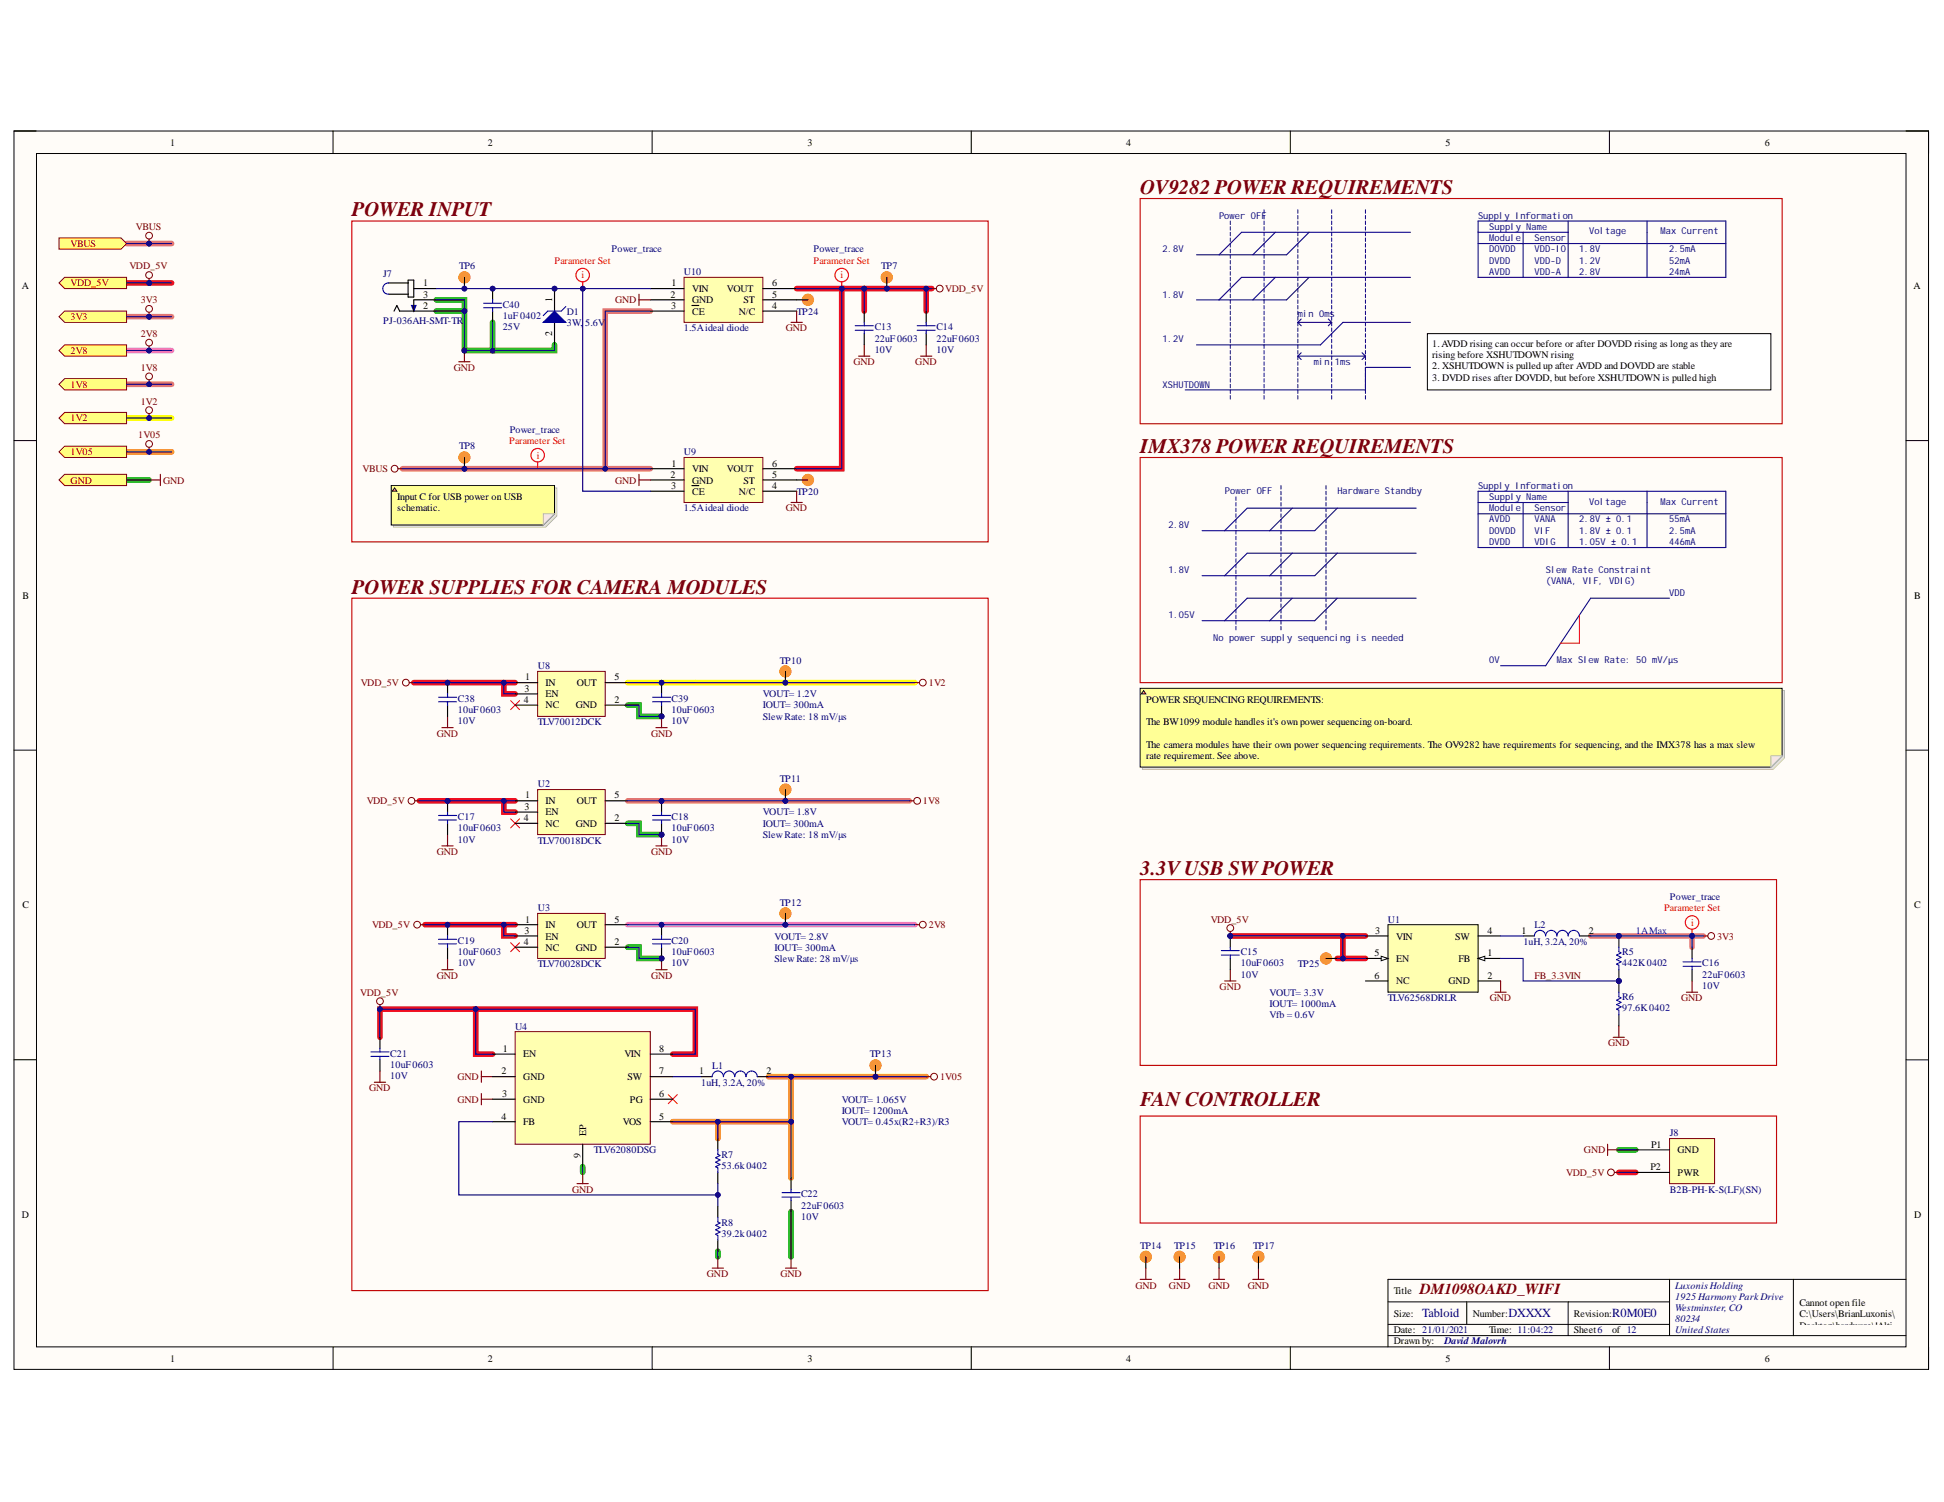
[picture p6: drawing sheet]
<svg xmlns="http://www.w3.org/2000/svg" width="279mm" height="216mm" viewBox="0 0 279 216" stroke-linecap="round" stroke-linejoin="round" font-family="sans-serif">
<defs><g id="words">
<g font-size="3" fill="#800000">
<text x="163.9" y="27.9">OV9282 POWER REQUIREMENTS</text>
<text x="50.6" y="31.1">POWER INPUT</text>
<text x="163.9" y="65.1">IMX378 POWER REQUIREMENTS</text>
<text x="50.6" y="85.3">POWER SUPPLIES FOR CAMERAMODULES</text>
<text x="163.9" y="125.8">3.3VUSB SWPOWER</text>
<text x="163.9" y="159">FAN CONTROLLER</text>
</g>
<text font-size="2.2" fill="#800000" x="204.1" y="186">DM1098OAKD_WIFI</text>
<g font-size="1.8" fill="#000080">
<text x="204.4" y="189.4">Tabloid</text>
<text x="216.8" y="189.4">DXXXX</text>
<text x="231.7" y="189.4">R0M0E0</text>
</g>
<g font-size="1.4">
<text x="24.4" y="21">1</text>
<text x="70.1" y="21">2</text>
<text x="116.1" y="21">3</text>
<text x="161.8" y="21">4</text>
<text x="207.8" y="21">5</text>
<text x="253.6" y="21">6</text>
<text x="3.1" y="41.6">A</text>
<text x="60.8" y="41.2">1</text>
<text x="96.5" y="41.2">1</text>
<text x="99.5" y="41.9">VIN</text>
<text x="104.5" y="41.9">VOUT</text>
<text x="111" y="41.2">6</text>
<text x="275" y="41.6">A</text>
<text x="60.8" y="44.4">2</text>
<text x="60.8" y="42.8">3</text>
<text x="79.4" y="43.4" transform="rotate(-90 79.4 43.4)">1</text>
<text x="96.4" y="42.8">2</text>
<text x="96.4" y="44.4">3</text>
<text x="99.5" y="43.5">GND</text>
<text x="99.5" y="45.2">CE</text>
<text x="106.2" y="45.2">N/C</text>
<text x="106.8" y="43.5">ST</text>
<text x="111" y="42.8">5</text>
<text x="111" y="44.4">4</text>
<text x="79.4" y="48.3" transform="rotate(-90 79.4 48.3)">2</text>
<text x="205.8" y="49.9">1.AVDD rising can occur before or after DOVDD rising as long as they are</text>
<text x="205.8" y="51.5">rising before XSHUTDOWN rising</text>
<text x="205.8" y="53.1">2. XSHUTDOWN is pulled up after AVDD and DOVDD are stable</text>
<text x="205.8" y="54.7">3. DVDD rises after DOVDD, but before XSHUTDOWN is pulled high</text>
<text x="57.1" y="71.9">Input C for USB power on USB</text>
<text x="96.4" y="68.7">2</text>
<text x="96.4" y="70.3">3</text>
<text x="96.5" y="67.1">1</text>
<text x="99.5" y="67.8">VIN</text>
<text x="99.5" y="69.5">GND</text>
<text x="99.5" y="71.1">CE</text>
<text x="104.5" y="67.8">VOUT</text>
<text x="106.2" y="71.1">N/C</text>
<text x="106.8" y="69.5">ST</text>
<text x="111" y="67.1">6</text>
<text x="111" y="68.7">5</text>
<text x="111" y="70.3">4</text>
<text x="57.1" y="73.5">schematic.</text>
<text x="3.2" y="86.1">B</text>
<text x="275.1" y="86.1">B</text>
<text x="75.3" y="101.1">4</text>
<text x="75.4" y="99.5">3</text>
<text x="75.5" y="97.8">1</text>
<text x="78.4" y="98.6">IN</text>
<text x="78.4" y="100.2">EN</text>
<text x="78.4" y="101.8">NC</text>
<text x="82.7" y="101.8">GND</text>
<text x="82.9" y="98.6">OUT</text>
<text x="88.3" y="101.1">2</text>
<text x="88.3" y="97.8">5</text>
<text x="164.7" y="101.1">POWER SEQUENCING REQUIREMENTS:</text>
<text x="164.7" y="104.3">The BW1099 module handles it's own power sequencing on-board.</text>
<text x="164.7" y="107.5">The camera modules have their own power sequencing requirements. The OV9282 have requirements for sequencing, and the IMX378 has a max slew</text>
<text x="164.7" y="109.1">rate requirement. See above.</text>
<text x="75.3" y="118.1">4</text>
<text x="75.4" y="116.5">3</text>
<text x="75.5" y="114.8">1</text>
<text x="78.4" y="115.6">IN</text>
<text x="78.4" y="117.2">EN</text>
<text x="78.4" y="118.8">NC</text>
<text x="82.7" y="118.8">GND</text>
<text x="82.9" y="115.6">OUT</text>
<text x="88.3" y="118.1">2</text>
<text x="88.3" y="114.8">5</text>
<text x="3.2" y="130.6">C</text>
<text x="275.1" y="130.6">C</text>
<text x="75.3" y="135.8">4</text>
<text x="75.4" y="134.2">3</text>
<text x="75.5" y="132.6">1</text>
<text x="78.4" y="133.4">IN</text>
<text x="78.4" y="135.1">EN</text>
<text x="78.4" y="136.7">NC</text>
<text x="82.7" y="136.7">GND</text>
<text x="82.9" y="133.4">OUT</text>
<text x="88.3" y="135.8">2</text>
<text x="88.3" y="132.6">5</text>
<text x="197.5" y="137.4">5</text>
<text x="197.6" y="134.2">3</text>
<text x="200.7" y="135.1">VIN</text>
<text x="209.1" y="135.1">SW</text>
<text x="213.8" y="134.2">4</text>
<text x="213.8" y="137.4">1</text>
<text x="218.7" y="134.2">1</text>
<text x="228.3" y="134.2">2</text>
<text x="197.5" y="140.7">6</text>
<text x="200.7" y="138.3">EN</text>
<text x="200.7" y="141.5">NC</text>
<text x="208.2" y="141.5">GND</text>
<text x="209.6" y="138.3">FB</text>
<text x="213.8" y="140.7">2</text>
<text x="72.1" y="154.4">2</text>
<text x="72.2" y="151.2">1</text>
<text x="75.2" y="152">EN</text>
<text x="75.2" y="155.3">GND</text>
<text x="89.8" y="152">VIN</text>
<text x="90.2" y="155.3">SW</text>
<text x="94.8" y="154.4">7</text>
<text x="94.8" y="151.2">8</text>
<text x="100.5" y="154.4">1</text>
<text x="110.1" y="154.4">2</text>
<text x="72.1" y="160.9">4</text>
<text x="72.2" y="157.6">3</text>
<text x="75.2" y="158.5">GND</text>
<text x="75.2" y="161.7">FB</text>
<text x="89.5" y="161.7">VOS</text>
<text x="90.5" y="158.5">PG</text>
<text x="94.8" y="160.9">5</text>
<text x="94.8" y="157.6">6</text>
<text x="83.4" y="166.4" transform="rotate(-90 83.4 166.4)">9</text>
<text x="84.3" y="163.3" transform="rotate(-90 84.3 163.3)">EP</text>
<text x="237.3" y="165">P1</text>
<text x="241.1" y="165.8">GND</text>
<text x="237.2" y="168.2">P2</text>
<text x="241.1" y="169">PWR</text>
<text x="3.1" y="175.1">D</text>
<text x="275.1" y="175.1">D</text>
<text x="200.3" y="186">Title</text>
<text x="200.3" y="189.3">Size:</text>
<text x="200.3" y="191.6">Date: 21/01/2021</text>
<text x="211.7" y="189.3">Number:</text>
<text x="214" y="191.6">Time: 11:04:22</text>
<text x="226.2" y="189.3">Revision:</text>
<text x="226.2" y="191.6">Sheet6</text>
<text x="231.7" y="191.6">of 12</text>
<text x="258.6" y="187.8">Cannot open file</text>
<text x="258.6" y="189.4">C:\Users\BrianLuxonis\</text>
<text x="258.6" y="191">Desktop\hardware\!Alti</text>
<text x="24.4" y="195.7">1</text>
<text x="70.1" y="195.7">2</text>
<text x="116.1" y="195.7">3</text>
<text x="161.8" y="195.7">4</text>
<text x="200.3" y="193.3">Drawn by:</text>
<text x="207.8" y="195.7">5</text>
<text x="253.6" y="195.7">6</text>
<text x="258.6" y="192.6">um_Shared\Templates\L</text>
<text x="258.6" y="194.2">uxonis_Logo.png</text>
</g>
<g font-size="1.4" fill="#800000">
<text x="10.2" y="35.5">VBUS</text>
<text x="19.5" y="33.1">VBUS</text>
<text x="10.2" y="41.2">VDD_5V</text>
<text x="18.6" y="38.7">VDD_5V</text>
<text x="135.9" y="41.9">VDD_5V</text>
<text x="10.2" y="46">3V3</text>
<text x="20.2" y="43.5">3V3</text>
<text x="88.4" y="43.5">GND</text>
<text x="112.9" y="47.6">GND</text>
<text x="10.2" y="50.9">2V8</text>
<text x="20.2" y="48.5">2V8</text>
<text x="20.2" y="53.3">1V8</text>
<text x="65.2" y="53.3">GND</text>
<text x="122.7" y="52.5">GND</text>
<text x="131.6" y="52.5">GND</text>
<text x="10.2" y="55.7">1V8</text>
<text x="20.2" y="58.2">1V2</text>
<text x="10.2" y="60.5">1V2</text>
<text x="10.2" y="65.5">1V05</text>
<text x="19.9" y="63">1V05</text>
<text x="10.2" y="69.5">GND</text>
<text x="23.4" y="69.5">GND</text>
<text x="52.1" y="67.8">VBUS</text>
<text x="88.4" y="69.5">GND</text>
<text x="112.9" y="73.5">GND</text>
<text x="51.9" y="98.6">VDD_5V</text>
<text x="133.5" y="98.6">1V2</text>
<text x="62.8" y="105.9">GND</text>
<text x="93.6" y="105.9">GND</text>
<text x="52.7" y="115.6">VDD_5V</text>
<text x="132.7" y="115.6">1V8</text>
<text x="62.8" y="122.9">GND</text>
<text x="93.6" y="122.9">GND</text>
<text x="53.5" y="133.4">VDD_5V</text>
<text x="133.5" y="133.4">2V8</text>
<text x="174" y="132.6">VDD_5V</text>
<text x="246.8" y="135.1">3V3</text>
<text x="51.8" y="143.1">VDD_5V</text>
<text x="62.8" y="140.7">GND</text>
<text x="93.6" y="140.7">GND</text>
<text x="175.3" y="142.3">GND</text>
<text x="214.1" y="143.9">GND</text>
<text x="220.5" y="140.7">FB_3.3VIN</text>
<text x="241.6" y="143.9">GND</text>
<text x="65.7" y="155.3">GND</text>
<text x="135.1" y="155.3">1V05</text>
<text x="231.1" y="150.4">GND</text>
<text x="53" y="156.9">GND</text>
<text x="65.7" y="158.5">GND</text>
<text x="227.7" y="165.8">GND</text>
<text x="82.2" y="171.4">GND</text>
<text x="225.1" y="169">VDD_5V</text>
<text x="101.6" y="183.6">GND</text>
<text x="112.2" y="183.6">GND</text>
<text x="163.2" y="185.2">GND</text>
<text x="168" y="185.2">GND</text>
<text x="173.7" y="185.2">GND</text>
<text x="179.3" y="185.2">GND</text>
</g>
<g font-size="1.4" fill="#000080">
<text x="175.2" y="31.5">Power OFF</text>
<text x="212.4" y="31.5">Supply Information</text>
<text x="214" y="33.1">Supply Name</text>
<text x="214" y="34.7">Mdule</text>
<text x="214.8" y="34.7">o</text>
<text x="220.5" y="34.7">Sensor</text>
<text x="228.4" y="33.7">Voltage</text>
<text x="238.7" y="33.7">Mx Current</text>
<text x="239.4" y="33.7">a</text>
<text x="55.1" y="39.8">J7</text>
<text x="66" y="38.7">TP6</text>
<text x="87.9" y="36.3">Power_trace</text>
<text x="98.3" y="39.6">U10</text>
<text x="116.9" y="36.3">Power_trace</text>
<text x="126.6" y="38.7">TP7</text>
<text x="167.1" y="36.3">2.8V</text>
<text x="214" y="39.5">AVDD</text>
<text x="214" y="36.3">DOVDD</text>
<text x="214" y="37.9">DVDD</text>
<text x="220.5" y="39.5">VDD-A</text>
<text x="220.5" y="36.3">VDD-IO</text>
<text x="220.5" y="37.9">VDD-D</text>
<text x="227" y="39.5">2.8V</text>
<text x="227" y="36.3">1.8V</text>
<text x="227" y="37.9">1.2V</text>
<text x="239.9" y="39.5">24mA</text>
<text x="239.9" y="36.3">2.5mA</text>
<text x="239.9" y="37.9">52mA</text>
<text x="55.1" y="46.5">PJ-036AH-SMT-TR</text>
<text x="72.2" y="47.4">25V</text>
<text x="72.2" y="44.2">C40</text>
<text x="72.2" y="45.8">1uF 0402</text>
<text x="81.5" y="45.2">D1</text>
<text x="81.5" y="46.8">3W,</text>
<text x="84.1" y="46.8">5.6V</text>
<text x="98.3" y="47.6">1.5Aideal diode</text>
<text x="114.5" y="45.2">TP24</text>
<text x="125.7" y="47.4">C13</text>
<text x="134.6" y="47.4">C14</text>
<text x="167.1" y="42.8">1.8V</text>
<text x="186.5" y="45.5">min 0ms</text>
<text x="125.7" y="50.7">10V</text>
<text x="125.7" y="49.1">22uF0603</text>
<text x="134.6" y="50.7">10V</text>
<text x="134.6" y="49.1">22uF0603</text>
<text x="167.1" y="49.2">1.2V</text>
<text x="188.8" y="52.4">min 1ms</text>
<text x="167.1" y="55.7">XSHUTDOWN</text>
<text x="66" y="64.6">TP8</text>
<text x="73.3" y="62.2">Power_trace</text>
<text x="98.3" y="65.5">U9</text>
<text x="114.5" y="71.1">TP20</text>
<text x="176.1" y="71">Power OFF</text>
<text x="192.2" y="71">Hardware Standby</text>
<text x="212.4" y="70.3">Supply Information</text>
<text x="214" y="71.9">Supply Name</text>
<text x="98.3" y="73.5">1.5Aideal diode</text>
<text x="167.9" y="75.9">2.8V</text>
<text x="214" y="75.1">AVDD</text>
<text x="214" y="76.7">DOVDD</text>
<text x="214" y="73.5">Mdule</text>
<text x="214.8" y="73.5">o</text>
<text x="220.5" y="75.1">VANA</text>
<text x="220.5" y="76.7">VIF</text>
<text x="220.5" y="73.5">Sensor</text>
<text x="227" y="75.1">2.8V ± 0.1</text>
<text x="227" y="76.7">1.8V ± 0.1</text>
<text x="228.4" y="72.6">Voltage</text>
<text x="238.7" y="72.6">Mx Current</text>
<text x="239.4" y="72.6">a</text>
<text x="239.9" y="75.1">55mA</text>
<text x="239.9" y="76.7">2.5mA</text>
<text x="167.9" y="82.4">1.8V</text>
<text x="214" y="78.3">DVDD</text>
<text x="220.5" y="78.3">VDIG</text>
<text x="222.2" y="82.4">Slew Rate Constraint</text>
<text x="222.2" y="84">(VANA, VIF, VDIG)</text>
<text x="227" y="78.3">1.05V ± 0.1</text>
<text x="239.9" y="78.3">446mA</text>
<text x="167.9" y="88.9">1.05V</text>
<text x="239.9" y="85.7">VDD</text>
<text x="112.1" y="95.4">TP10</text>
<text x="174.4" y="92.1">No power supply sequencing is needed</text>
<text x="214" y="95.3">0V</text>
<text x="223.8" y="95.3">Mx Slew Rate: 50 mV/µs</text>
<text x="224.5" y="95.3">a</text>
<text x="65.8" y="100.9">C38</text>
<text x="77.3" y="96.2">U8</text>
<text x="96.5" y="100.9">C39</text>
<text x="109.6" y="100.2">VOUT= 1.2V</text>
<text x="109.6" y="101.8">IOUT= 300mA</text>
<text x="65.8" y="104.1">10V</text>
<text x="65.8" y="102.5">10uF0603</text>
<text x="77.3" y="104.3">TLV70012DCK</text>
<text x="96.5" y="104.1">10V</text>
<text x="96.5" y="102.5">10uF0603</text>
<text x="109.6" y="103.4">SlewRate: 18 mV/µs</text>
<text x="77.3" y="113.2">U2</text>
<text x="112.1" y="112.4">TP11</text>
<text x="65.8" y="117.9">C17</text>
<text x="65.8" y="119.5">10uF0603</text>
<text x="96.5" y="117.9">C18</text>
<text x="96.5" y="119.5">10uF0603</text>
<text x="109.6" y="117.2">VOUT= 1.8V</text>
<text x="109.6" y="118.8">IOUT= 300mA</text>
<text x="65.8" y="121.1">10V</text>
<text x="77.3" y="121.3">TLV70018DCK</text>
<text x="96.5" y="121.1">10V</text>
<text x="109.6" y="120.4">SlewRate: 18 mV/µs</text>
<text x="77.3" y="131">U3</text>
<text x="112.1" y="130.2">TP12</text>
<text x="240" y="129.4">Power_trace</text>
<text x="65.8" y="135.7">C19</text>
<text x="65.8" y="137.3">10uF0603</text>
<text x="96.5" y="135.7">C20</text>
<text x="96.5" y="137.3">10uF0603</text>
<text x="111.3" y="135.1">VOUT= 2.8V</text>
<text x="111.3" y="136.7">IOUT= 300mA</text>
<text x="178.3" y="137.3">C15</text>
<text x="199.5" y="132.6">U1</text>
<text x="218.9" y="135.8">1uH, 3.2A, 20%</text>
<text x="220.5" y="133.4">L2</text>
<text x="233.2" y="137.3">R5</text>
<text x="65.8" y="138.9">10V</text>
<text x="77.3" y="139">TLV70028DCK</text>
<text x="96.5" y="138.9">10V</text>
<text x="111.3" y="138.3">SlewRate: 28 mV/µs</text>
<text x="178.3" y="140.6">10V</text>
<text x="178.3" y="138.9">10uF0603</text>
<text x="182.5" y="143.1">VOUT= 3.3V</text>
<text x="186.5" y="139">TP25</text>
<text x="199.5" y="143.9">TLV62568DRLR</text>
<text x="233.2" y="143.8">R6</text>
<text x="233.2" y="138.9">442K0402</text>
<text x="244.7" y="142.2">10V</text>
<text x="244.7" y="138.9">C16</text>
<text x="244.7" y="140.6">22uF0603</text>
<text x="74" y="148">U4</text>
<text x="182.5" y="144.7">IOUT= 1000mA</text>
<text x="182.5" y="146.3">Vfb = 0.6V</text>
<text x="233.2" y="145.4">97.6K0402</text>
<text x="56.1" y="155.1">10V</text>
<text x="56.1" y="151.9">C21</text>
<text x="56.1" y="153.5">10uF0603</text>
<text x="102.4" y="153.7">L1</text>
<text x="125" y="152">TP13</text>
<text x="100.8" y="156">1uH, 3.2A, 20%</text>
<text x="121" y="158.5">VOUT= 1.065V</text>
<text x="121" y="160.1">IOUT= 1200mA</text>
<text x="121" y="161.7">VOUT= 0.45x(R2+R3)/R3</text>
<text x="85.4" y="165.8">TLV62080DSG</text>
<text x="103.7" y="166.4">R7</text>
<text x="240" y="163.3">J8</text>
<text x="103.7" y="168">53.6k0402</text>
<text x="115.1" y="172.1">C22</text>
<text x="115.1" y="173.7">22uF0603</text>
<text x="240" y="171.4">B2B-PH-K-S(LF)(SN)</text>
<text x="103.7" y="176.2">R8</text>
<text x="103.7" y="177.8">39.2k0402</text>
<text x="115.1" y="175.3">10V</text>
<text x="163.9" y="179.6">TP14</text>
<text x="168.8" y="179.6">TP15</text>
<text x="174.4" y="179.6">TP16</text>
<text x="180.1" y="179.6">TP17</text>
<text x="240.8" y="185.2">Luxonis Holding</text>
<text x="240.8" y="186.8">1925 Harmony Park Drive</text>
<text x="240.8" y="188.4">Westminster, CO</text>
<text x="240.8" y="190">80234</text>
<text x="240.8" y="191.6">United States</text>
<text x="207.6" y="193.3">David Malovrh</text>
</g>
<g font-size="1.4" fill="#f00">
<text x="79.7" y="38">Parameter Set</text>
<text x="83.6" y="40">i</text>
<text x="116.9" y="38">Parameter Set</text>
<text x="120.8" y="40">i</text>
<text x="73.2" y="63.8">Parameter Set</text>
<text x="77.2" y="66">i</text>
<text x="239.2" y="131">Parameter Set</text>
<text x="243.1" y="133.1">i</text>
</g>
<text font-size="1.4" fill="#00f" x="235.1" y="134.2">1AMax</text>
</g></defs>
<path d="M2 18.8h275.2v178h-275.2z" fill-rule="evenodd" fill="#fffcf8"/>
<path d="M2 18.8h275.2v178h-275.2z" fill="none" stroke="#000" stroke-width=".14"/>
<path d="M5.2 22.1h268.7v171.5h-268.7z" fill-rule="evenodd" fill="#fffcf8"/>
<g fill="none" stroke="#000" stroke-width=".14">
<path d="M2 18.8h3.2M47.9 18.8v3.3M93.7 18.8v3.3M139.6 18.8v3.3M185.5 18.8v3.3M231.3 18.8v3.3M273.9 18.8h3.3v3.3M5.2 22.1h268.7v171.5h-268.7zM2 63.3h3.2M273.9 63.3h3.3M2 107.8h3.2M273.9 107.8h3.3"/>
<path d="M2 152.3h3.2M273.9 152.3h3.3M47.9 193.6v3.2M93.7 193.6v3.2M139.6 193.6v3.2M185.5 193.6v3.2M199.5 187.1h40.5M199.5 192h74.4M199.5 190.4h40.5M210.8 187.1v3.3M225.4 187.1v4.9M231.3 193.6v3.2"/>
<path d="M240 183.9v8.1M257.8 183.9v8.1M273.9 183.9h-74.4v9.7M277.2 193.6v3.2"/>
</g>
<path d="M62.7 44.7h4v5.7h4.1v-4.1M62.7 43.1h4v1.6M79.7 49.6v.8h-8.9M18.2 69h3.2M90.2 118.3h1.6v1.7h3.3M90.2 101.4h1.6v1.6h3.3M90.2 136.2h1.6v1.6h3.3M83.7 167.7v.8M103.2 179.8v.9M113.7 174.2v6.5M232.7 165.3h2.4" fill="none" stroke="#00be00" stroke-width=".81"/>
<path d="M18.2 64.9h6.5M110.5 154.8h22.6M113.7 154.8v6.4h-17M103.2 161.2v2.5M113.7 161.2v8.1" fill="none" stroke="#fd8300" stroke-width=".81"/>
<path d="M18.2 60.1h6.5M90.2 98.1h41.3" fill="none" stroke="#ff0" stroke-width=".81"/>
<path d="M18.2 35h6.5M18.2 55.2h6.5M93.5 44.7h-6.5v22.7M57.8 67.4h35.7M90.2 115.1h40.5" fill="none" stroke="#ff6e6e" stroke-width=".81"/>
<path d="M18.2 50.4h6.5M90.2 132.9h41.3" fill="none" stroke="#ff6eff" stroke-width=".81"/>
<path d="M18.2 45.5h6.5M228.6 134.5h16.2M243.2 134.5v1.7" fill="none" stroke="#ec768e" stroke-width=".81"/>
<g fill="none" stroke="#ee0e22" stroke-width=".81">
<path d="M18.2 40.7h6.5M114.5 41.5h6.5v25.9h-6.5M121 41.5h3.2M124.2 41.5h9.7M124.2 41.5v3.2M133.1 41.5v3.2M59.5 98.1h14.5M72.4 98.1v1.6h1.6M60.3 115.1h13.7M72.4 115.1v1.6h1.6M61.1 132.9h12.9M72.4 132.9v1.6h1.6"/>
<path d="M176.8 134.5h19.4M192.2 137.8h4M193 134.5v3.3M68.4 145.1h-13.8v4M70.8 151.5h-2.4v-6.4h31.5v6.4h-3.2M232.7 168.5h2.4"/>
</g>
<path d="M50.6 86h91.4v99.5h-91.4z" fill="none" stroke="#bf0000" stroke-width=".16"/>
<path d="M54.6 144.4v.7M82.9 170.1h1.7M83.7 168.5v1.6M163.9 183.9h1.6M164.7 182.3v1.6" fill="none" stroke="#800000" stroke-width=".16"/>
<circle cx="54.6" cy="143.9" r=".48" fill="none" stroke="#800000" stroke-width=".14"/>
<circle cx="54.6" cy="145.1" r=".32" fill="#000080"/>
<circle cx="54.6" cy="145.1" r=".32" fill="none" stroke="#000080" stroke-width=".14"/>
<g fill="none" stroke="#800000" stroke-width=".16">
<path d="M64.3 120v1.6M95.1 120v1.6M63.5 121.6h1.6M94.3 121.6h1.6M53.8 155.6h1.6M54.6 154v1.6M69.2 154v1.6M69.2 157.2v1.6M69.2 154.8h1.6M69.2 158h1.6M133.1 154.8h.7M231.1 164.5v1.6"/>
<path d="M231.1 165.3h1.6M232 168.5h.7M102.4 182.3h1.6M103.2 180.7v1.6M112.9 182.3h1.6M113.7 180.7v1.6M168.7 183.9h1.7M169.5 182.3v1.6M174.4 183.9h1.6M175.2 182.3v1.6M180.1 183.9h1.6M180.9 182.3v1.6"/>
</g>
<path d="M96 157.4l1.3 1.2M97.3 157.4l-1.3 1.2" fill="none" stroke="#f00" stroke-width=".14"/>
<g fill="none" stroke="#800000" stroke-width=".14">
<circle cx="134.2" cy="154.8" r=".49"/>
<circle cx="231.5" cy="168.5" r=".48"/>
</g>
<path d="M163.9 160.4h91.4v15.4h-91.4z" fill="none" stroke="#bf0000" stroke-width=".16"/>
<circle cx="95.1" cy="120" r=".32" fill="#000080"/>
<circle cx="95.1" cy="120" r=".32" fill="none" stroke="#000080" stroke-width=".14"/>
<path d="M73.4 117.7l1.3 1.3M74.7 117.7l-1.3 1.3" fill="none" stroke="#f00" stroke-width=".14"/>
<g fill="none" stroke="#800000" stroke-width=".14">
<circle cx="59.1" cy="115.1" r=".49"/>
<circle cx="131.8" cy="115.1" r=".49"/>
</g>
<path d="M59.6 115.1h.7M130.7 115.1h.6M63.5 139.4h1.6M64.3 137.8v1.6M94.3 139.4h1.6M95.1 137.8v1.6" fill="none" stroke="#800000" stroke-width=".16"/>
<circle cx="95.1" cy="137.8" r=".32" fill="#000080"/>
<circle cx="95.1" cy="137.8" r=".32" fill="none" stroke="#000080" stroke-width=".14"/>
<path d="M73.4 135.5l1.3 1.3M74.7 135.5l-1.3 1.3" fill="none" stroke="#f00" stroke-width=".14"/>
<g fill="none" stroke="#800000" stroke-width=".14">
<circle cx="135.1" cy="41.5" r=".49"/>
<circle cx="60" cy="132.9" r=".48"/>
<circle cx="132.6" cy="132.9" r=".49"/>
</g>
<path d="M123.4 51.2h1.6M124.2 49.6v1.6M132.3 51.2h1.6M133.1 49.6v1.6M133.9 41.5h.7M60.4 132.9h.7M131.5 132.9h.6" fill="none" stroke="#800000" stroke-width=".16"/>
<g fill="none" stroke="#f00" stroke-width=".16">
<path d="M121 40.5v1"/>
<circle cx="121" cy="39.5" r=".97"/>
</g>
<circle cx="121" cy="41.5" r=".32" fill="#000080"/>
<circle cx="121" cy="41.5" r=".32" fill="none" stroke="#000080" stroke-width=".14"/>
<g fill="none" stroke="#f00" stroke-width=".16">
<path d="M83.7 40.5v1"/>
<circle cx="83.7" cy="39.5" r=".97"/>
</g>
<circle cx="83.7" cy="41.5" r=".32" fill="#000080"/>
<circle cx="83.7" cy="41.5" r=".32" fill="none" stroke="#000080" stroke-width=".14"/>
<path d="M50.6 31.8h91.4v46.1h-91.4z" fill="none" stroke="#bf0000" stroke-width=".16"/>
<path d="M8.5 60.1l.8-.8h8.9v1.6h-8.9z" fill-rule="evenodd" fill="#ffff80"/>
<path d="M8.5 60.1l.8-.8h8.9v1.6h-8.9z" fill="none" stroke="#800000" stroke-width=".14"/>
<path d="M21.4 69h1.6M23 68.2v1.6" fill="none" stroke="#800000" stroke-width=".16"/>
<path d="M8.5 50.4l.8-.8h8.9v1.6h-8.9z" fill-rule="evenodd" fill="#ffff80"/>
<g fill="none" stroke="#800000" stroke-width=".14">
<path d="M8.5 50.4l.8-.8h8.9v1.6h-8.9z"/>
<circle cx="21.4" cy="49.3" r=".48"/>
</g>
<path d="M21.4 49.7v.7" fill="none" stroke="#800000" stroke-width=".16"/>
<circle cx="21.4" cy="50.4" r=".32" fill="#000080"/>
<circle cx="21.4" cy="50.4" r=".32" fill="none" stroke="#000080" stroke-width=".14"/>
<path d="M8.5 69l.8-.8h8.9v1.6h-8.9z" fill-rule="evenodd" fill="#ffff80"/>
<g fill="none" stroke="#800000" stroke-width=".14">
<path d="M8.5 69l.8-.8h8.9v1.6h-8.9z"/>
<circle cx="21.4" cy="59" r=".49"/>
</g>
<path d="M21.4 59.4v.7" fill="none" stroke="#800000" stroke-width=".16"/>
<circle cx="21.4" cy="60.1" r=".32" fill="#000080"/>
<circle cx="21.4" cy="60.1" r=".32" fill="none" stroke="#000080" stroke-width=".14"/>
<path d="M8.5 55.2l.8-.8h8.9v1.6h-8.9z" fill-rule="evenodd" fill="#ffff80"/>
<g fill="none" stroke="#800000" stroke-width=".14">
<path d="M8.5 55.2l.8-.8h8.9v1.6h-8.9z"/>
<circle cx="21.4" cy="54.1" r=".49"/>
</g>
<path d="M21.4 54.6v.6" fill="none" stroke="#800000" stroke-width=".16"/>
<circle cx="21.4" cy="55.2" r=".32" fill="#000080"/>
<circle cx="21.4" cy="55.2" r=".32" fill="none" stroke="#000080" stroke-width=".14"/>
<path d="M8.5 45.5l.8-.8h8.9v1.6h-8.9z" fill-rule="evenodd" fill="#ffff80"/>
<g fill="none" stroke="#800000" stroke-width=".14">
<path d="M8.5 45.5l.8-.8h8.9v1.6h-8.9z"/>
<circle cx="21.4" cy="44.4" r=".49"/>
</g>
<path d="M21.4 44.9v.6" fill="none" stroke="#800000" stroke-width=".16"/>
<circle cx="21.4" cy="45.5" r=".32" fill="#000080"/>
<circle cx="21.4" cy="45.5" r=".32" fill="none" stroke="#000080" stroke-width=".14"/>
<path d="M8.5 40.7l.8-.8h8.9v1.6h-8.9z" fill-rule="evenodd" fill="#ffff80"/>
<g fill="none" stroke="#800000" stroke-width=".14">
<path d="M8.5 40.7l.8-.8h8.9v1.6h-8.9z"/>
<circle cx="21.4" cy="39.5" r=".48"/>
</g>
<path d="M21.4 40v.7" fill="none" stroke="#800000" stroke-width=".16"/>
<circle cx="21.4" cy="40.7" r=".32" fill="#000080"/>
<circle cx="21.4" cy="40.7" r=".32" fill="none" stroke="#000080" stroke-width=".14"/>
<path d="M8.5 34.2h8.9l.8 .8-.8 .8h-8.9z" fill-rule="evenodd" fill="#ffff80"/>
<g fill="none" stroke="#800000" stroke-width=".14">
<path d="M8.5 34.2h8.9l.8 .8-.8 .8h-8.9z"/>
<circle cx="21.4" cy="33.9" r=".49"/>
</g>
<path d="M21.4 34.4v.6" fill="none" stroke="#800000" stroke-width=".16"/>
<circle cx="21.4" cy="35" r=".32" fill="#000080"/>
<circle cx="21.4" cy="35" r=".32" fill="none" stroke="#000080" stroke-width=".14"/>
<circle cx="56.7" cy="67.4" r=".49" fill="none" stroke="#800000" stroke-width=".14"/>
<path d="M57.2 67.4h.6" fill="none" stroke="#800000" stroke-width=".16"/>
<path d="M183.3 33.4l-3.2 3.2M183.3 39.9l-3.2 3.2M188.1 33.4l-3.2 3.2h-12.9M188.1 39.9l-3.2 3.2h-12.9M202.7 33.4h-24.3l-3.2 3.2M202.7 39.9h-24.3l-3.2 3.2M193 46.3l-3.2 3.3h-8.1" fill="none" stroke="#11037f" stroke-width=".16"/>
<g fill="none" stroke="#11037f" stroke-width=".14">
<path d="M176.8 31.8v.5M176.8 32.6v.5M176.8 33.4v.5M176.8 34.2v.5M176.8 35v.5M176.8 35.8v.5M176.8 36.6v.5M176.8 37.4v.5M176.8 38.3v.4M176.8 39.1v.5M176.8 39.9v.5M181.7 30.2v.5"/>
<path d="M181.7 31v.5M181.7 31.8v.5M181.7 32.6v.5M181.7 33.4v.5M181.7 34.2v.5M181.7 35v.5M181.7 35.8v.5M181.7 36.6v.5M181.7 37.4v.5M181.7 38.3v.4M181.7 39.1v.5M181.7 39.9v.5"/>
<path d="M186.5 30.2v.5M186.5 31v.5M186.5 31.8v.5M186.5 32.6v.5M186.5 33.4v.5M186.5 34.2v.5M186.5 35v.5M186.5 35.8v.5M186.5 36.6v.5M186.5 37.4v.5M186.5 38.3v.4M186.5 39.1v.5"/>
<path d="M186.5 39.9v.5M176.8 40.7v.5M176.8 41.5v.5M176.8 42.3v.5M176.8 43.1v.5M176.8 43.9v.5M176.8 44.7v.5M176.8 45.5v.5M176.8 46.3v.5M176.8 47.1v.6M176.8 48v.5M176.8 48.8v.5"/>
<path d="M176.8 49.6v.5M176.8 50.4v.5M176.8 51.2v.5M176.8 52v.5M176.8 52.8v.5M176.8 53.6v.5M176.8 54.4v.5M176.8 55.2v.6M176.8 56v.6M176.8 56.9v.5M181.7 40.7v.5M181.7 41.5v.5"/>
<path d="M181.7 42.3v.5M181.7 43.1v.5M181.7 43.9v.5M181.7 44.7v.5M181.7 45.5v.5M181.7 46.3v.5M181.7 47.1v.6M181.7 48v.5M181.7 48.8v.5M181.7 49.6v.5M181.7 50.4v.5M181.7 51.2v.5"/>
<path d="M181.7 52v.5M181.7 52.8v.5M181.7 53.6v.5M181.7 54.4v.5M181.7 55.2v.6M181.7 56v.6M181.7 56.9v.5M186.5 40.7v.5M186.5 41.5v.5M186.5 42.3v.5M186.5 43.1v.5M186.5 43.9v.5"/>
<path d="M186.5 44.7v.5M186.5 45.5v.5M186.5 46.3v.5M186.5 47.1v.6M186.5 48v.5M186.5 48.8v.5M186.5 49.6v.5M186.5 50.4v.5M186.5 51.2v.5M186.5 52v.5M186.5 52.8v.5M186.5 53.6v.5"/>
<path d="M186.5 54.4v.5M186.5 55.2v.6M186.5 56v.6M186.5 56.9v.5"/>
</g>
<path d="M205.2 48h49.3v8h-49.3z" fill-rule="evenodd" fill="#fff"/>
<path d="M205.2 48h49.3v8h-49.3z" fill="none" stroke="#000" stroke-width=".14"/>
<g fill="none" stroke="#11037f" stroke-width=".16">
<path d="M212.4 31.8h35.6v8.1h-35.6zM212.4 35h35.6M212.4 33.4h13M218.9 33.4v6.5M225.4 31.8v8.1M236.7 31.8v8.1M172 49.6h9.7M186.5 46.3h4.9M186.5 46.3l.5 .5M186.5 51.2l.5 .5M186.5 51.2h9.7M187 45.9l-.5 .4"/>
<path d="M187 50.7l-.5 .5M190.9 45.9l.5 .4M191.4 46.3l-.5 .5M193 46.3h9.7M195.8 50.7l.4 .5M196.2 51.2l-.4 .5M202.7 52.8h-6.5v3.2h-25.8M185.7 73l-3.2 3.3M185.7 79.5l-3.2 3.3M192.2 73l-3.2 3.3h-16.2M192.2 79.5l-3.2 3.3h-16.2M203.5 73h-24.2l-3.3 3.3"/>
<path d="M203.5 79.5h-24.2l-3.3 3.3M212.4 70.6h35.6v8.1h-35.6zM212.4 73.8h35.6M212.4 72.2h13M218.9 72.2v6.5M225.4 70.6v8.1M236.7 70.6v8.1M185.7 86l-3.2 3.2M192.2 86l-3.2 3.2h-16.2M203.5 86h-24.2l-3.3 3.2M240 86h-11.4l-6.5 9.7h-6.4"/>
</g>
<g fill="none" stroke="#11037f" stroke-width=".14">
<path d="M191.4 30.2v.5M191.4 31v.5M191.4 31.8v.5M191.4 32.6v.5M191.4 33.4v.5M191.4 34.2v.5M191.4 35v.5M191.4 35.8v.5M191.4 36.6v.5M191.4 37.4v.5M191.4 38.3v.4M191.4 39.1v.5"/>
<path d="M191.4 39.9v.5M196.2 30.2v.5M196.2 31v.5M196.2 31.8v.5M196.2 32.6v.5M196.2 33.4v.5M196.2 34.2v.5M196.2 35v.5M196.2 35.8v.5M196.2 36.6v.5M196.2 37.4v.5M196.2 38.3v.4"/>
<path d="M196.2 39.1v.5M196.2 39.9v.5M191.4 40.7v.5M191.4 41.5v.5M191.4 42.3v.5M191.4 43.1v.5M191.4 43.9v.5M191.4 44.7v.5M191.4 45.5v.5M191.4 46.3v.5M191.4 47.1v.6M191.4 48v.5"/>
<path d="M191.4 48.8v.5M191.4 49.6v.5M191.4 50.4v.5M191.4 51.2v.5M191.4 52v.5M191.4 52.8v.5M191.4 53.6v.5M191.4 54.4v.5M191.4 55.2v.6M191.4 56v.6M191.4 56.9v.5M196.2 40.7v.5"/>
<path d="M196.2 41.5v.5M196.2 42.3v.5M196.2 43.1v.5M196.2 43.9v.5M196.2 44.7v.5M196.2 45.5v.5M196.2 46.3v.5M196.2 47.1v.6M196.2 48v.5M196.2 48.8v.5M196.2 49.6v.5M196.2 50.4v.5"/>
<path d="M196.2 51.2v.5M196.2 52v.5M196.2 52.8v.5M196.2 53.6v.5M196.2 54.4v.5M196.2 55.2v.6M196.2 56v.6M196.2 56.9v.5M177.6 71.4v.5M177.6 72.2v.5M177.6 73v.5M177.6 73.8v.6"/>
<path d="M177.6 74.7v.5M177.6 75.5v.5M177.6 76.3v.5M177.6 77.1v.5M177.6 77.9v.5M177.6 78.7v.5M177.6 79.5v.5M184.1 69.8v.5M184.1 70.6v.5M184.1 71.4v.5M184.1 72.2v.5M184.1 73v.5"/>
<path d="M184.1 73.8v.6M184.1 74.7v.5M184.1 75.5v.5M184.1 76.3v.5M184.1 77.1v.5M184.1 77.9v.5M184.1 78.7v.5M184.1 79.5v.5M190.6 69.8v.5M190.6 70.6v.5M190.6 71.4v.5M190.6 72.2v.5"/>
<path d="M190.6 73v.5M190.6 73.8v.6M190.6 74.7v.5M190.6 75.5v.5M190.6 76.3v.5M190.6 77.1v.5M190.6 77.9v.5M190.6 78.7v.5M190.6 79.5v.5M177.6 80.3v.5M177.6 81.1v.5M177.6 81.9v.5"/>
<path d="M177.6 82.8v.5M177.6 83.6v.5M177.6 84.4v.5M177.6 85.2v.5M177.6 86v.5M177.6 86.8v.5M177.6 87.6v.5M177.6 88.4v.5M177.6 89.2v.5M177.6 90v.5M184.1 80.3v.5M184.1 81.1v.5"/>
<path d="M184.1 81.9v.5M184.1 82.8v.5M184.1 83.6v.5M184.1 84.4v.5M184.1 85.2v.5M184.1 86v.5M184.1 86.8v.5M184.1 87.6v.5M184.1 88.4v.5M184.1 89.2v.5M184.1 90v.5M190.6 80.3v.5"/>
<path d="M190.6 81.1v.5M190.6 81.9v.5M190.6 82.8v.5M190.6 83.6v.5M190.6 84.4v.5M190.6 85.2v.5M190.6 86v.5M190.6 86.8v.5M190.6 87.6v.5M190.6 88.4v.5M190.6 89.2v.5M190.6 90v.5"/>
</g>
<path d="M163.9 28.5h92.2v32.4h-92.2zM163.9 65.8h92.2v32.3h-92.2zM163.9 126.4h91.4v26.7h-91.4z" fill="none" stroke="#bf0000" stroke-width=".16"/>
<path d="M227 88.4v4.1h-2.7" fill="none" stroke="#ee0e22" stroke-width=".16"/>
<g fill="none" stroke="#f00" stroke-width=".16">
<path d="M77.3 66.4v1"/>
<circle cx="77.3" cy="65.4" r=".97"/>
</g>
<path d="M65.9 52h1.7M66.7 50.4v1.6" fill="none" stroke="#800000" stroke-width=".16"/>
<circle cx="66.8" cy="50.4" r=".32" fill="#000080"/>
<circle cx="66.8" cy="50.4" r=".32" fill="none" stroke="#000080" stroke-width=".14"/>
<path d="M77.3 131.3h9.7v6.5h-9.7z" fill-rule="evenodd" fill="#ffffb0"/>
<path d="M77.3 131.3h9.7v6.5h-9.7z" fill="none" stroke="#800000" stroke-width=".14"/>
<path d="M74 132.9h3.3M74 136.2h3.3M74 134.5h3.3M87 132.9h3.2M87 136.2h3.2" fill="none" stroke="#000" stroke-width=".16"/>
<path d="M77.3 113.5h9.7v6.5h-9.7z" fill-rule="evenodd" fill="#ffffb0"/>
<path d="M77.3 113.5h9.7v6.5h-9.7z" fill="none" stroke="#800000" stroke-width=".14"/>
<path d="M74 115.1h3.3M74 118.3h3.3M74 116.7h3.3M87 115.1h3.2M87 118.3h3.2" fill="none" stroke="#000" stroke-width=".16"/>
<path d="M74 148.3h19.5v16.2h-19.5z" fill-rule="evenodd" fill="#ffffb0"/>
<path d="M74 148.3h19.5v16.2h-19.5z" fill="none" stroke="#800000" stroke-width=".14"/>
<path d="M70.8 151.5h3.2M70.8 154.8h3.2M70.8 158h3.2M93.5 151.5h3.2M93.5 154.8h3.2M93.5 158h3.2M70.8 161.2h3.2M83.7 164.5v3.2M93.5 161.2h3.2" fill="none" stroke="#000" stroke-width=".16"/>
<path d="M240 163.7h6.4v6.4h-6.4z" fill-rule="evenodd" fill="#ffffb0"/>
<path d="M240 163.7h6.4v6.4h-6.4z" fill="none" stroke="#800000" stroke-width=".14"/>
<path d="M124.2 44.7v1.6M124.2 48v1.6M133.1 44.7v1.6M133.1 48v1.6M113.7 169.3v1.6M113.7 172.6v1.6M235.1 165.3h4.9M235.1 168.5h4.9" fill="none" stroke="#000" stroke-width=".16"/>
<path d="M122.9 46.8h2.6M122.9 47.5h2.6M124.2 46.3v.5M124.2 47.5v.5M131.8 46.8h2.6M131.8 47.5h2.6M133.1 46.3v.5M133.1 47.5v.5M112.4 171.4h2.6M112.4 172.1h2.6M113.7 170.9v.5M113.7 172.1v.5" fill="none" stroke="#00f" stroke-width=".16"/>
<circle cx="64.3" cy="115.1" r=".32" fill="#000080"/>
<circle cx="64.3" cy="115.1" r=".32" fill="none" stroke="#000080" stroke-width=".14"/>
<path d="M64.3 115.1v1.6M64.3 118.3v1.7" fill="none" stroke="#000" stroke-width=".16"/>
<circle cx="64.3" cy="115.1" r=".32" fill="#000080"/>
<circle cx="64.3" cy="115.1" r=".32" fill="none" stroke="#000080" stroke-width=".14"/>
<path d="M63 117.2h2.6M63 117.9h2.6M64.3 116.7v.5M64.3 117.9v.4" fill="none" stroke="#00f" stroke-width=".16"/>
<circle cx="64.3" cy="132.9" r=".32" fill="#000080"/>
<circle cx="64.3" cy="132.9" r=".32" fill="none" stroke="#000080" stroke-width=".14"/>
<path d="M64.3 132.9v1.6M64.3 136.2v1.6" fill="none" stroke="#000" stroke-width=".16"/>
<circle cx="64.3" cy="132.9" r=".32" fill="#000080"/>
<circle cx="64.3" cy="132.9" r=".32" fill="none" stroke="#000080" stroke-width=".14"/>
<path d="M63 135h2.6M63 135.7h2.6M64.3 134.5v.5M64.3 135.7v.5M53.3 151.2h2.6M53.3 151.8h2.6M54.6 150.7v.5M54.6 151.8v.5M103.2 165.3v.6l.3 .2-.7 .3 .7 .3-.7 .4 .7 .3-.7 .3 .4 .2v.6M103.2 175v.6l.3 .2-.6 .3 .6 .4-.6 .3 .6 .3-.6 .3 .3 .2v.6" fill="none" stroke="#00f" stroke-width=".16"/>
<path d="M54.6 149.1v1.6M54.6 152.3v1.7M103.2 163.7v1.6M103.2 168.5v1.6M103.2 173.4v1.6M103.2 178.2v1.6" fill="none" stroke="#000" stroke-width=".16"/>
<path d="M8.5 64.9l.8-.8h8.9v1.7h-8.9z" fill-rule="evenodd" fill="#ffff80"/>
<g fill="none" stroke="#800000" stroke-width=".14">
<path d="M8.5 64.9l.8-.8h8.9v1.7h-8.9z"/>
<circle cx="21.4" cy="63.8" r=".48"/>
</g>
<path d="M21.4 64.3v.6" fill="none" stroke="#800000" stroke-width=".16"/>
<circle cx="21.4" cy="64.9" r=".32" fill="#000080"/>
<circle cx="21.4" cy="64.9" r=".32" fill="none" stroke="#000080" stroke-width=".14"/>
<circle cx="95.1" cy="120" r=".32" fill="#000080"/>
<circle cx="95.1" cy="120" r=".32" fill="none" stroke="#000080" stroke-width=".14"/>
<circle cx="95.1" cy="115.1" r=".32" fill="#000080"/>
<circle cx="95.1" cy="115.1" r=".32" fill="none" stroke="#000080" stroke-width=".14"/>
<path d="M95.1 118.3v1.7" fill="none" stroke="#000" stroke-width=".16"/>
<circle cx="95.1" cy="120" r=".32" fill="#000080"/>
<circle cx="95.1" cy="120" r=".32" fill="none" stroke="#000080" stroke-width=".14"/>
<path d="M95.1 115.1v1.6" fill="none" stroke="#000" stroke-width=".16"/>
<circle cx="95.1" cy="115.1" r=".32" fill="#000080"/>
<circle cx="95.1" cy="115.1" r=".32" fill="none" stroke="#000080" stroke-width=".14"/>
<path d="M93.8 117.2h2.6M93.8 117.9h2.6M95.1 116.7v.5M95.1 117.9v.4" fill="none" stroke="#00f" stroke-width=".16"/>
<circle cx="95.1" cy="137.8" r=".32" fill="#000080"/>
<circle cx="95.1" cy="137.8" r=".32" fill="none" stroke="#000080" stroke-width=".14"/>
<circle cx="95.1" cy="132.9" r=".32" fill="#000080"/>
<circle cx="95.1" cy="132.9" r=".32" fill="none" stroke="#000080" stroke-width=".14"/>
<path d="M95.1 136.2v1.6" fill="none" stroke="#000" stroke-width=".16"/>
<circle cx="95.1" cy="137.8" r=".32" fill="#000080"/>
<circle cx="95.1" cy="137.8" r=".32" fill="none" stroke="#000080" stroke-width=".14"/>
<path d="M95.1 132.9v1.6" fill="none" stroke="#000" stroke-width=".16"/>
<circle cx="95.1" cy="132.9" r=".32" fill="#000080"/>
<circle cx="95.1" cy="132.9" r=".32" fill="none" stroke="#000080" stroke-width=".14"/>
<path d="M93.8 135h2.6M93.8 135.7h2.6M95.1 134.5v.5M95.1 135.7v.5M102.4 154.8a.81 .81 0 0 1 .8-.8 .81 .81 0 0 1 .8 .8 .81 .81 0 0 1 .8-.8 .81 .81 0 0 1 .8 .8 .81 .81 0 0 1 .8-.8 .81 .81 0 0 1 .8 .8 .81 .81 0 0 1 .8-.8 .81 .81 0 0 1 .8 .8" fill="none" stroke="#00f" stroke-width=".16"/>
<path d="M100.7 154.8h1.7M108.8 154.8h1.7" fill="none" stroke="#000" stroke-width=".16"/>
<path d="M63.5 104.6h1.6M64.3 103v1.6M94.3 104.6h1.6M95.1 103v1.6" fill="none" stroke="#800000" stroke-width=".16"/>
<circle cx="95.1" cy="103" r=".32" fill="#000080"/>
<circle cx="95.1" cy="103" r=".32" fill="none" stroke="#000080" stroke-width=".14"/>
<path d="M73.4 100.7l1.3 1.3M74.7 100.7l-1.3 1.3" fill="none" stroke="#f00" stroke-width=".14"/>
<g fill="none" stroke="#800000" stroke-width=".14">
<circle cx="58.3" cy="98.1" r=".48"/>
<circle cx="132.6" cy="98.1" r=".49"/>
</g>
<path d="M58.8 98.1h.7M131.5 98.1h.6" fill="none" stroke="#800000" stroke-width=".16"/>
<circle cx="95.1" cy="103" r=".32" fill="#000080"/>
<circle cx="95.1" cy="103" r=".32" fill="none" stroke="#000080" stroke-width=".14"/>
<circle cx="95.1" cy="98.1" r=".32" fill="#000080"/>
<circle cx="95.1" cy="98.1" r=".32" fill="none" stroke="#000080" stroke-width=".14"/>
<path d="M95.1 101.4v1.6" fill="none" stroke="#000" stroke-width=".16"/>
<circle cx="95.1" cy="103" r=".32" fill="#000080"/>
<circle cx="95.1" cy="103" r=".32" fill="none" stroke="#000080" stroke-width=".14"/>
<path d="M95.1 98.1v1.6" fill="none" stroke="#000" stroke-width=".16"/>
<circle cx="95.1" cy="98.1" r=".32" fill="#000080"/>
<circle cx="95.1" cy="98.1" r=".32" fill="none" stroke="#000080" stroke-width=".14"/>
<path d="M95.1 99.7v.5M93.8 100.2h2.6M93.8 100.9h2.6M95.1 100.9v.5" fill="none" stroke="#00f" stroke-width=".16"/>
<circle cx="64.3" cy="98.1" r=".32" fill="#000080"/>
<circle cx="64.3" cy="98.1" r=".32" fill="none" stroke="#000080" stroke-width=".14"/>
<path d="M64.3 98.1v1.6M64.3 101.4v1.6" fill="none" stroke="#000" stroke-width=".16"/>
<circle cx="64.3" cy="98.1" r=".32" fill="#000080"/>
<circle cx="64.3" cy="98.1" r=".32" fill="none" stroke="#000080" stroke-width=".14"/>
<path d="M64.3 99.7v.5M63 100.2h2.6M63 100.9h2.6M64.3 100.9v.5" fill="none" stroke="#00f" stroke-width=".16"/>
<path d="M77.3 96.5h9.7v6.5h-9.7z" fill-rule="evenodd" fill="#ffffb0"/>
<path d="M77.3 96.5h9.7v6.5h-9.7z" fill="none" stroke="#800000" stroke-width=".14"/>
<path d="M74 98.1h3.3M74 99.7h3.3M87 98.1h3.2M74 101.4h3.3M87 101.4h3.2" fill="none" stroke="#000" stroke-width=".16"/>
<circle cx="66.7" cy="41.5" r=".32" fill="#000080"/>
<circle cx="66.7" cy="41.5" r=".32" fill="none" stroke="#000080" stroke-width=".14"/>
<circle cx="66.7" cy="39.9" r=".81" fill="#f90"/>
<circle cx="66.7" cy="39.9" r=".81" fill="none" stroke="#f90" stroke-width=".14"/>
<path d="M66.7 39.9v1.6" fill="none" stroke="#000" stroke-width=".16"/>
<circle cx="66.7" cy="41.5" r=".32" fill="#000080"/>
<circle cx="66.7" cy="41.5" r=".32" fill="none" stroke="#000080" stroke-width=".14"/>
<circle cx="127.4" cy="41.5" r=".32" fill="#000080"/>
<circle cx="127.4" cy="41.5" r=".32" fill="none" stroke="#000080" stroke-width=".14"/>
<circle cx="127.4" cy="39.9" r=".81" fill="#f90"/>
<circle cx="127.4" cy="39.9" r=".81" fill="none" stroke="#f90" stroke-width=".14"/>
<path d="M127.4 39.9v1.6" fill="none" stroke="#000" stroke-width=".16"/>
<circle cx="127.4" cy="41.5" r=".32" fill="#000080"/>
<circle cx="127.4" cy="41.5" r=".32" fill="none" stroke="#000080" stroke-width=".14"/>
<circle cx="112.9" cy="98.1" r=".32" fill="#000080"/>
<circle cx="112.9" cy="98.1" r=".32" fill="none" stroke="#000080" stroke-width=".14"/>
<circle cx="112.9" cy="96.5" r=".81" fill="#f90"/>
<circle cx="112.9" cy="96.5" r=".81" fill="none" stroke="#f90" stroke-width=".14"/>
<path d="M112.9 96.5v1.6" fill="none" stroke="#000" stroke-width=".16"/>
<circle cx="112.9" cy="98.1" r=".32" fill="#000080"/>
<circle cx="112.9" cy="98.1" r=".32" fill="none" stroke="#000080" stroke-width=".14"/>
<circle cx="112.9" cy="115.1" r=".32" fill="#000080"/>
<circle cx="112.9" cy="115.1" r=".32" fill="none" stroke="#000080" stroke-width=".14"/>
<circle cx="112.9" cy="113.5" r=".81" fill="#f90"/>
<circle cx="112.9" cy="113.5" r=".81" fill="none" stroke="#f90" stroke-width=".14"/>
<path d="M112.9 113.5v1.6" fill="none" stroke="#000" stroke-width=".16"/>
<circle cx="112.9" cy="115.1" r=".32" fill="#000080"/>
<circle cx="112.9" cy="115.1" r=".32" fill="none" stroke="#000080" stroke-width=".14"/>
<circle cx="112.9" cy="132.9" r=".32" fill="#000080"/>
<circle cx="112.9" cy="132.9" r=".32" fill="none" stroke="#000080" stroke-width=".14"/>
<circle cx="112.9" cy="131.3" r=".81" fill="#f90"/>
<circle cx="112.9" cy="131.3" r=".81" fill="none" stroke="#f90" stroke-width=".14"/>
<path d="M112.9 131.3v1.6" fill="none" stroke="#000" stroke-width=".16"/>
<circle cx="112.9" cy="132.9" r=".32" fill="#000080"/>
<circle cx="112.9" cy="132.9" r=".32" fill="none" stroke="#000080" stroke-width=".14"/>
<circle cx="125.8" cy="154.8" r=".32" fill="#000080"/>
<circle cx="125.8" cy="154.8" r=".32" fill="none" stroke="#000080" stroke-width=".14"/>
<circle cx="125.8" cy="153.1" r=".81" fill="#f90"/>
<circle cx="125.8" cy="153.1" r=".81" fill="none" stroke="#f90" stroke-width=".14"/>
<path d="M125.8 153.1v1.7" fill="none" stroke="#000" stroke-width=".16"/>
<circle cx="125.8" cy="154.8" r=".32" fill="#000080"/>
<circle cx="125.8" cy="154.8" r=".32" fill="none" stroke="#000080" stroke-width=".14"/>
<circle cx="164.7" cy="180.7" r=".81" fill="#f90"/>
<circle cx="164.7" cy="180.7" r=".81" fill="none" stroke="#f90" stroke-width=".14"/>
<path d="M164.7 180.7v1.6" fill="none" stroke="#000" stroke-width=".16"/>
<circle cx="169.5" cy="180.7" r=".81" fill="#f90"/>
<circle cx="169.5" cy="180.7" r=".81" fill="none" stroke="#f90" stroke-width=".14"/>
<path d="M169.5 180.7v1.6" fill="none" stroke="#000" stroke-width=".16"/>
<circle cx="175.2" cy="180.7" r=".81" fill="#f90"/>
<circle cx="175.2" cy="180.7" r=".81" fill="none" stroke="#f90" stroke-width=".14"/>
<path d="M175.2 180.7v1.6" fill="none" stroke="#000" stroke-width=".16"/>
<circle cx="180.9" cy="180.7" r=".81" fill="#f90"/>
<circle cx="180.9" cy="180.7" r=".81" fill="none" stroke="#f90" stroke-width=".14"/>
<path d="M180.9 180.7v1.6" fill="none" stroke="#000" stroke-width=".16"/>
<circle cx="66.7" cy="67.4" r=".32" fill="#000080"/>
<circle cx="66.7" cy="67.4" r=".32" fill="none" stroke="#000080" stroke-width=".14"/>
<circle cx="66.7" cy="65.8" r=".81" fill="#f90"/>
<circle cx="66.7" cy="65.8" r=".81" fill="none" stroke="#f90" stroke-width=".14"/>
<path d="M66.7 65.8v1.6" fill="none" stroke="#000" stroke-width=".16"/>
<circle cx="66.7" cy="67.4" r=".32" fill="#000080"/>
<circle cx="66.7" cy="67.4" r=".32" fill="none" stroke="#000080" stroke-width=".14"/>
<path d="M98.3 65.8h11.3v6.4h-11.3z" fill-rule="evenodd" fill="#ffffb0"/>
<path d="M98.3 65.8h11.3v6.4h-11.3z" fill="none" stroke="#800000" stroke-width=".14"/>
<path d="M93.5 67.4h4.8M93.5 69h4.8M93.5 70.6h4.8M99.4 69.8h1M109.6 67.4h4.9M109.6 69h4.9M109.6 70.6h4.9" fill="none" stroke="#000" stroke-width=".16"/>
<path d="M91.8 68.2v1.6M91.8 69h1.7" fill="none" stroke="#800000" stroke-width=".16"/>
<circle cx="116.1" cy="69" r=".81" fill="#f90"/>
<circle cx="116.1" cy="69" r=".81" fill="none" stroke="#f90" stroke-width=".14"/>
<path d="M114.5 69h1.6" fill="none" stroke="#000" stroke-width=".16"/>
<path d="M113.7 72.2h1.6M114.5 70.6v1.6" fill="none" stroke="#800000" stroke-width=".16"/>
<path d="M98.3 39.9h11.3v6.4h-11.3z" fill-rule="evenodd" fill="#ffffb0"/>
<path d="M98.3 39.9h11.3v6.4h-11.3z" fill="none" stroke="#800000" stroke-width=".14"/>
<path d="M93.5 41.5h4.8M93.5 43.1h4.8M93.5 44.7h4.8M99.4 43.9h1M109.6 41.5h4.9M109.6 43.1h4.9M109.6 44.7h4.9" fill="none" stroke="#000" stroke-width=".16"/>
<circle cx="116.1" cy="43.1" r=".81" fill="#f90"/>
<circle cx="116.1" cy="43.1" r=".81" fill="none" stroke="#f90" stroke-width=".14"/>
<path d="M114.5 43.1h1.6" fill="none" stroke="#000" stroke-width=".16"/>
<path d="M91.8 42.3v1.6M91.8 43.1h1.7M113.7 46.3h1.6M114.5 44.7v1.6" fill="none" stroke="#800000" stroke-width=".16"/>
<circle cx="70.8" cy="41.5" r=".32" fill="#000080"/>
<circle cx="70.8" cy="41.5" r=".32" fill="none" stroke="#000080" stroke-width=".14"/>
<path d="M70.8 41.5v1.6M70.8 44.7v1.6" fill="none" stroke="#000" stroke-width=".16"/>
<circle cx="70.8" cy="41.5" r=".32" fill="#000080"/>
<circle cx="70.8" cy="41.5" r=".32" fill="none" stroke="#000080" stroke-width=".14"/>
<path d="M69.5 43.6h2.6M69.5 44.2h2.6M70.8 43.1v.5M70.8 44.2v.5M241.9 138.9h2.6M241.9 138.3h2.6M243.2 137.8v.5M243.2 138.9v.5" fill="none" stroke="#00f" stroke-width=".16"/>
<path d="M243.2 136.2v1.6M243.2 139.4v1.6" fill="none" stroke="#000" stroke-width=".16"/>
<g fill="none" stroke="#800000" stroke-width=".14">
<circle cx="176.8" cy="133.4" r=".49"/>
<circle cx="245.9" cy="134.5" r=".49"/>
</g>
<path d="M176.8 133.9v.6M244.8 134.5h.7M231.9 149.1h1.6M232.7 147.5v1.6M242.4 142.6h1.6M243.2 141v1.6" fill="none" stroke="#800000" stroke-width=".16"/>
<circle cx="176.8" cy="134.5" r=".33" fill="#000080"/>
<circle cx="176.8" cy="134.5" r=".33" fill="none" stroke="#000080" stroke-width=".14"/>
<path d="M176.8 139.4v1.6M176 141h1.6" fill="none" stroke="#800000" stroke-width=".16"/>
<g fill="none" stroke="#f00" stroke-width=".16">
<path d="M243.2 133.6v.9"/>
<circle cx="243.2" cy="132.6" r=".97"/>
</g>
<circle cx="243.2" cy="134.5" r=".33" fill="#000080"/>
<circle cx="243.2" cy="134.5" r=".33" fill="none" stroke="#000080" stroke-width=".14"/>
<circle cx="190.6" cy="137.8" r=".81" fill="#f90"/>
<circle cx="190.6" cy="137.8" r=".81" fill="none" stroke="#f90" stroke-width=".14"/>
<path d="M190.6 137.8h1.6" fill="none" stroke="#000" stroke-width=".16"/>
<path d="M199.5 132.9h12.9v9.7h-12.9z" fill-rule="evenodd" fill="#ffffb0"/>
<path d="M199.5 132.9h12.9v9.7h-12.9z" fill="none" stroke="#000" stroke-width=".14"/>
<path d="M196.2 137.8h3.3" fill="none" stroke="#000" stroke-width=".16"/>
<path d="M198.5 137.5l1 .3-1 .3z" fill="#f8fcff"/>
<path d="M198.5 137.5l1 .3-1 .3z" fill="none" stroke="#000" stroke-width=".14"/>
<path d="M196.2 134.5h3.3M212.4 134.5h3.3M212.4 137.8h3.3M212.4 141h3.3" fill="none" stroke="#000" stroke-width=".16"/>
<path d="M212.4 137.8l1-.3v.6z" fill="#f8fcff"/>
<path d="M212.4 137.8l1-.3v.6z" fill="none" stroke="#000" stroke-width=".14"/>
<path d="M196.2 141h3.3" fill="none" stroke="#000" stroke-width=".16"/>
<circle cx="176.8" cy="134.5" r=".33" fill="#000080"/>
<circle cx="176.8" cy="134.5" r=".33" fill="none" stroke="#000080" stroke-width=".14"/>
<path d="M176.8 134.5v1.7M176.8 137.8v1.6" fill="none" stroke="#000" stroke-width=".16"/>
<circle cx="176.8" cy="134.5" r=".33" fill="#000080"/>
<circle cx="176.8" cy="134.5" r=".33" fill="none" stroke="#000080" stroke-width=".14"/>
<path d="M175.5 136.6h2.6M175.5 137.3h2.6M176.8 136.2v.4M176.8 137.3v.5M220.5 134.5a.81 .81 0 0 1 .8-.8 .81 .81 0 0 1 .8 .8 .81 .81 0 0 1 .9-.8 .81 .81 0 0 1 .8 .8 .81 .81 0 0 1 .8-.8 .81 .81 0 0 1 .8 .8 .81 .81 0 0 1 .8-.8 .81 .81 0 0 1 .8 .8" fill="none" stroke="#00f" stroke-width=".16"/>
<path d="M214.9 142.6h1.6M215.7 141v1.6" fill="none" stroke="#800000" stroke-width=".16"/>
<path d="M218.9 134.5h1.6M227 134.5h1.6" fill="none" stroke="#000" stroke-width=".16"/>
<circle cx="232.7" cy="141" r=".32" fill="#000080"/>
<circle cx="232.7" cy="141" r=".32" fill="none" stroke="#000080" stroke-width=".14"/>
<path d="M232.7 141v1.6" fill="none" stroke="#000" stroke-width=".16"/>
<circle cx="232.7" cy="141" r=".32" fill="#000080"/>
<circle cx="232.7" cy="141" r=".32" fill="none" stroke="#000080" stroke-width=".14"/>
<path d="M232.7 145.9v1.6" fill="none" stroke="#000" stroke-width=".16"/>
<path d="M232.7 142.6v.7l.3 .1-.7 .4 .7 .3-.7 .3 .7 .3-.7 .4 .4 .1v.7" fill="none" stroke="#00f" stroke-width=".16"/>
<circle cx="232.7" cy="134.5" r=".33" fill="#000080"/>
<circle cx="232.7" cy="134.5" r=".33" fill="none" stroke="#000080" stroke-width=".14"/>
<circle cx="232.7" cy="141" r=".32" fill="#000080"/>
<circle cx="232.7" cy="141" r=".32" fill="none" stroke="#000080" stroke-width=".14"/>
<path d="M232.7 134.5v1.7" fill="none" stroke="#000" stroke-width=".16"/>
<circle cx="232.7" cy="134.5" r=".33" fill="#000080"/>
<circle cx="232.7" cy="134.5" r=".33" fill="none" stroke="#000080" stroke-width=".14"/>
<path d="M232.7 139.4v1.6" fill="none" stroke="#000" stroke-width=".16"/>
<circle cx="232.7" cy="141" r=".32" fill="#000080"/>
<circle cx="232.7" cy="141" r=".32" fill="none" stroke="#000080" stroke-width=".14"/>
<path d="M232.7 136.2v.6l.3 .2-.7 .3 .7 .3-.7 .3 .7 .4-.7 .3 .4 .1v.7" fill="none" stroke="#00f" stroke-width=".16"/>
<circle cx="79.7" cy="41.5" r=".32" fill="#000080"/>
<circle cx="79.7" cy="41.5" r=".32" fill="none" stroke="#000080" stroke-width=".14"/>
<path d="M79.7 41.5v3.2" fill="none" stroke="#000" stroke-width=".16"/>
<circle cx="79.7" cy="41.5" r=".32" fill="#000080"/>
<circle cx="79.7" cy="41.5" r=".32" fill="none" stroke="#000080" stroke-width=".14"/>
<path d="M79.7 46.3v3.3" fill="none" stroke="#000" stroke-width=".16"/>
<path d="M78.1 46.3l1.6-1.6 1.6 1.6z" fill="#00f"/>
<path d="M78.1 46.3l1.6-1.6 1.6 1.6zM81.3 44.1l-.6 .6h-2l-.6 .7" fill="none" stroke="#00f" stroke-width=".16"/>
<path d="M59.1 43.9h.7l-.3 .8z" fill="#00f"/>
<path d="M55.8 40.7a.81 .81 0 0 0-.8 .8 .81 .81 0 0 0 .8 .8M59.1 43.9h.7l-.3 .8z" fill="none" stroke="#00f" stroke-width=".16"/>
<path d="M55.8 42.3h2.9M55.8 40.7h2.9M56.6 44.7l.4-.8 .4 .8h5.3M58.7 40.3h.8v2.4h-.8zM59.5 41.5h3.2M62.7 43.1h-3.2v1.6" fill="none" stroke="#000" stroke-width=".16"/>
<path d="M79.7 49.6v.8h-8.9" fill="none" stroke="#000080" stroke-width=".16"/>
<circle cx="70.8" cy="50.4" r=".33" fill="#000080"/>
<circle cx="70.8" cy="50.4" r=".33" fill="none" stroke="#000080" stroke-width=".14"/>
<path d="M18.2 64.9h6.5M18.2 69h3.2" fill="none" stroke="#000080" stroke-width=".16"/>
<circle cx="21.4" cy="64.9" r=".32" fill="#000080"/>
<circle cx="21.4" cy="64.9" r=".32" fill="none" stroke="#000080" stroke-width=".14"/>
<path d="M18.2 60.1h6.5" fill="none" stroke="#000080" stroke-width=".16"/>
<circle cx="21.4" cy="60.1" r=".32" fill="#000080"/>
<circle cx="21.4" cy="60.1" r=".32" fill="none" stroke="#000080" stroke-width=".14"/>
<path d="M18.2 55.2h6.5" fill="none" stroke="#000080" stroke-width=".16"/>
<circle cx="21.4" cy="55.2" r=".32" fill="#000080"/>
<circle cx="21.4" cy="55.2" r=".32" fill="none" stroke="#000080" stroke-width=".14"/>
<path d="M18.2 50.4h3.2" fill="none" stroke="#000080" stroke-width=".16"/>
<circle cx="21.4" cy="50.4" r=".32" fill="#000080"/>
<circle cx="21.4" cy="50.4" r=".32" fill="none" stroke="#000080" stroke-width=".14"/>
<path d="M18.2 45.5h3.2" fill="none" stroke="#000080" stroke-width=".16"/>
<circle cx="21.4" cy="45.5" r=".32" fill="#000080"/>
<circle cx="21.4" cy="45.5" r=".32" fill="none" stroke="#000080" stroke-width=".14"/>
<path d="M18.2 40.7h3.2" fill="none" stroke="#000080" stroke-width=".16"/>
<circle cx="21.4" cy="40.7" r=".32" fill="#000080"/>
<circle cx="21.4" cy="40.7" r=".32" fill="none" stroke="#000080" stroke-width=".14"/>
<path d="M18.2 35h3.2" fill="none" stroke="#000080" stroke-width=".16"/>
<circle cx="21.4" cy="35" r=".32" fill="#000080"/>
<circle cx="21.4" cy="35" r=".32" fill="none" stroke="#000080" stroke-width=".14"/>
<path d="M21.4 50.4h3.3" fill="none" stroke="#000080" stroke-width=".16"/>
<circle cx="21.4" cy="50.4" r=".32" fill="#000080"/>
<circle cx="21.4" cy="50.4" r=".32" fill="none" stroke="#000080" stroke-width=".14"/>
<path d="M21.4 45.5h3.3" fill="none" stroke="#000080" stroke-width=".16"/>
<circle cx="21.4" cy="45.5" r=".32" fill="#000080"/>
<circle cx="21.4" cy="45.5" r=".32" fill="none" stroke="#000080" stroke-width=".14"/>
<path d="M21.4 40.7h3.3" fill="none" stroke="#000080" stroke-width=".16"/>
<circle cx="21.4" cy="40.7" r=".32" fill="#000080"/>
<circle cx="21.4" cy="40.7" r=".32" fill="none" stroke="#000080" stroke-width=".14"/>
<path d="M21.4 35h3.3" fill="none" stroke="#000080" stroke-width=".16"/>
<circle cx="21.4" cy="35" r=".32" fill="#000080"/>
<circle cx="21.4" cy="35" r=".32" fill="none" stroke="#000080" stroke-width=".14"/>
<path d="M68.4 145.1h-13.8v4" fill="none" stroke="#000080" stroke-width=".16"/>
<circle cx="54.6" cy="145.1" r=".32" fill="#000080"/>
<circle cx="54.6" cy="145.1" r=".32" fill="none" stroke="#000080" stroke-width=".14"/>
<circle cx="68.4" cy="145.1" r=".32" fill="#000080"/>
<circle cx="68.4" cy="145.1" r=".32" fill="none" stroke="#000080" stroke-width=".14"/>
<path d="M57.8 67.4h35.7" fill="none" stroke="#000080" stroke-width=".16"/>
<circle cx="66.7" cy="67.4" r=".32" fill="#000080"/>
<circle cx="66.7" cy="67.4" r=".32" fill="none" stroke="#000080" stroke-width=".14"/>
<circle cx="87" cy="67.4" r=".32" fill="#000080"/>
<circle cx="87" cy="67.4" r=".32" fill="none" stroke="#000080" stroke-width=".14"/>
<path d="M59.5 98.1h14.5" fill="none" stroke="#0000bf" stroke-width=".16"/>
<circle cx="72.4" cy="98.1" r=".32" fill="#000080"/>
<circle cx="72.4" cy="98.1" r=".32" fill="none" stroke="#000080" stroke-width=".14"/>
<circle cx="64.3" cy="98.1" r=".32" fill="#000080"/>
<circle cx="64.3" cy="98.1" r=".32" fill="none" stroke="#000080" stroke-width=".14"/>
<path d="M60.3 115.1h13.7" fill="none" stroke="#0000bf" stroke-width=".16"/>
<circle cx="72.4" cy="115.1" r=".32" fill="#000080"/>
<circle cx="72.4" cy="115.1" r=".32" fill="none" stroke="#000080" stroke-width=".14"/>
<circle cx="64.3" cy="115.1" r=".32" fill="#000080"/>
<circle cx="64.3" cy="115.1" r=".32" fill="none" stroke="#000080" stroke-width=".14"/>
<path d="M61.1 132.9h12.9" fill="none" stroke="#000080" stroke-width=".16"/>
<circle cx="64.3" cy="132.9" r=".32" fill="#000080"/>
<circle cx="64.3" cy="132.9" r=".32" fill="none" stroke="#000080" stroke-width=".14"/>
<circle cx="72.4" cy="132.9" r=".32" fill="#000080"/>
<circle cx="72.4" cy="132.9" r=".32" fill="none" stroke="#000080" stroke-width=".14"/>
<path d="M62.7 44.7h4v5.7" fill="none" stroke="#000080" stroke-width=".16"/>
<circle cx="66.7" cy="44.7" r=".32" fill="#000080"/>
<circle cx="66.7" cy="44.7" r=".32" fill="none" stroke="#000080" stroke-width=".14"/>
<circle cx="66.8" cy="50.4" r=".32" fill="#000080"/>
<circle cx="66.8" cy="50.4" r=".32" fill="none" stroke="#000080" stroke-width=".14"/>
<path d="M62.7 43.1h4v1.6" fill="none" stroke="#000080" stroke-width=".16"/>
<circle cx="66.7" cy="44.7" r=".32" fill="#000080"/>
<circle cx="66.7" cy="44.7" r=".32" fill="none" stroke="#000080" stroke-width=".14"/>
<path d="M62.7 41.5h30.8" fill="none" stroke="#000080" stroke-width=".16"/>
<circle cx="66.7" cy="41.5" r=".32" fill="#000080"/>
<circle cx="66.7" cy="41.5" r=".32" fill="none" stroke="#000080" stroke-width=".14"/>
<circle cx="70.8" cy="41.5" r=".32" fill="#000080"/>
<circle cx="70.8" cy="41.5" r=".32" fill="none" stroke="#000080" stroke-width=".14"/>
<circle cx="79.7" cy="41.5" r=".32" fill="#000080"/>
<circle cx="79.7" cy="41.5" r=".32" fill="none" stroke="#000080" stroke-width=".14"/>
<circle cx="83.7" cy="41.5" r=".32" fill="#000080"/>
<circle cx="83.7" cy="41.5" r=".32" fill="none" stroke="#000080" stroke-width=".14"/>
<path d="M70.8 161.2h-4.9v10.6h37.3v-1.7" fill="none" stroke="#000080" stroke-width=".16"/>
<circle cx="103.2" cy="171.8" r=".32" fill="#000080"/>
<circle cx="103.2" cy="171.8" r=".32" fill="none" stroke="#000080" stroke-width=".14"/>
<path d="M70.8 46.3v4.1h-4.1" fill="none" stroke="#000080" stroke-width=".16"/>
<circle cx="66.8" cy="50.4" r=".32" fill="#000080"/>
<circle cx="66.8" cy="50.4" r=".32" fill="none" stroke="#000080" stroke-width=".14"/>
<circle cx="70.8" cy="50.4" r=".33" fill="#000080"/>
<circle cx="70.8" cy="50.4" r=".33" fill="none" stroke="#000080" stroke-width=".14"/>
<path d="M70.8 151.5h-2.4v-6.4h31.5v6.4h-3.2" fill="none" stroke="#000080" stroke-width=".16"/>
<circle cx="68.4" cy="145.1" r=".32" fill="#000080"/>
<circle cx="68.4" cy="145.1" r=".32" fill="none" stroke="#000080" stroke-width=".14"/>
<path d="M72.4 132.9v1.6h1.6" fill="none" stroke="#0000bf" stroke-width=".16"/>
<circle cx="72.4" cy="132.9" r=".32" fill="#000080"/>
<circle cx="72.4" cy="132.9" r=".32" fill="none" stroke="#000080" stroke-width=".14"/>
<path d="M72.4 115.1v1.6h1.6" fill="none" stroke="#0000bf" stroke-width=".16"/>
<circle cx="72.4" cy="115.1" r=".32" fill="#000080"/>
<circle cx="72.4" cy="115.1" r=".32" fill="none" stroke="#000080" stroke-width=".14"/>
<path d="M72.4 98.1v1.6h1.6" fill="none" stroke="#000080" stroke-width=".16"/>
<circle cx="72.4" cy="98.1" r=".32" fill="#000080"/>
<circle cx="72.4" cy="98.1" r=".32" fill="none" stroke="#000080" stroke-width=".14"/>
<path d="M83.7 41.5v29.1h9.8" fill="none" stroke="#000080" stroke-width=".16"/>
<circle cx="83.7" cy="41.5" r=".32" fill="#000080"/>
<circle cx="83.7" cy="41.5" r=".32" fill="none" stroke="#000080" stroke-width=".14"/>
<path d="M93.5 44.7h-6.5v22.7" fill="none" stroke="#000080" stroke-width=".16"/>
<circle cx="87" cy="67.4" r=".32" fill="#000080"/>
<circle cx="87" cy="67.4" r=".32" fill="none" stroke="#000080" stroke-width=".14"/>
<path d="M90.2 136.2h1.6v1.6h3.3" fill="none" stroke="#0000bf" stroke-width=".16"/>
<circle cx="95.1" cy="137.8" r=".32" fill="#000080"/>
<circle cx="95.1" cy="137.8" r=".32" fill="none" stroke="#000080" stroke-width=".14"/>
<path d="M90.2 132.9h41.3" fill="none" stroke="#0000bf" stroke-width=".16"/>
<circle cx="95.1" cy="132.9" r=".32" fill="#000080"/>
<circle cx="95.1" cy="132.9" r=".32" fill="none" stroke="#000080" stroke-width=".14"/>
<circle cx="112.9" cy="132.9" r=".32" fill="#000080"/>
<circle cx="112.9" cy="132.9" r=".32" fill="none" stroke="#000080" stroke-width=".14"/>
<path d="M90.2 118.3h1.6v1.7h3.3" fill="none" stroke="#0000bf" stroke-width=".16"/>
<circle cx="95.1" cy="120" r=".32" fill="#000080"/>
<circle cx="95.1" cy="120" r=".32" fill="none" stroke="#000080" stroke-width=".14"/>
<path d="M90.2 115.1h40.5" fill="none" stroke="#0000bf" stroke-width=".16"/>
<circle cx="95.1" cy="115.1" r=".32" fill="#000080"/>
<circle cx="95.1" cy="115.1" r=".32" fill="none" stroke="#000080" stroke-width=".14"/>
<circle cx="112.9" cy="115.1" r=".32" fill="#000080"/>
<circle cx="112.9" cy="115.1" r=".32" fill="none" stroke="#000080" stroke-width=".14"/>
<path d="M90.2 101.4h1.6v1.6h3.3" fill="none" stroke="#0000bf" stroke-width=".16"/>
<circle cx="95.1" cy="103" r=".32" fill="#000080"/>
<circle cx="95.1" cy="103" r=".32" fill="none" stroke="#000080" stroke-width=".14"/>
<path d="M90.2 98.1h9.7" fill="none" stroke="#0000bf" stroke-width=".16"/>
<circle cx="95.1" cy="98.1" r=".32" fill="#000080"/>
<circle cx="95.1" cy="98.1" r=".32" fill="none" stroke="#000080" stroke-width=".14"/>
<path d="M113.7 154.8v6.4h-17" fill="none" stroke="#000080" stroke-width=".16"/>
<circle cx="103.2" cy="161.2" r=".32" fill="#000080"/>
<circle cx="103.2" cy="161.2" r=".32" fill="none" stroke="#000080" stroke-width=".14"/>
<circle cx="113.7" cy="161.2" r=".32" fill="#000080"/>
<circle cx="113.7" cy="161.2" r=".32" fill="none" stroke="#000080" stroke-width=".14"/>
<circle cx="113.7" cy="154.8" r=".32" fill="#000080"/>
<circle cx="113.7" cy="154.8" r=".32" fill="none" stroke="#000080" stroke-width=".14"/>
<path d="M99.9 98.1h31.6M96.7 154.8h4" fill="none" stroke="#000080" stroke-width=".16"/>
<circle cx="112.9" cy="98.1" r=".32" fill="#000080"/>
<circle cx="112.9" cy="98.1" r=".32" fill="none" stroke="#000080" stroke-width=".14"/>
<path d="M110.5 154.8h22.6" fill="none" stroke="#000080" stroke-width=".16"/>
<circle cx="113.7" cy="154.8" r=".32" fill="#000080"/>
<circle cx="113.7" cy="154.8" r=".32" fill="none" stroke="#000080" stroke-width=".14"/>
<circle cx="125.8" cy="154.8" r=".32" fill="#000080"/>
<circle cx="125.8" cy="154.8" r=".32" fill="none" stroke="#000080" stroke-width=".14"/>
<path d="M114.5 41.5h6.5v25.9h-6.5" fill="none" stroke="#000080" stroke-width=".16"/>
<circle cx="121" cy="41.5" r=".32" fill="#000080"/>
<circle cx="121" cy="41.5" r=".32" fill="none" stroke="#000080" stroke-width=".14"/>
<path d="M121 41.5h3.2" fill="none" stroke="#000080" stroke-width=".16"/>
<circle cx="121" cy="41.5" r=".32" fill="#000080"/>
<circle cx="121" cy="41.5" r=".32" fill="none" stroke="#000080" stroke-width=".14"/>
<circle cx="124.2" cy="41.5" r=".32" fill="#000080"/>
<circle cx="124.2" cy="41.5" r=".32" fill="none" stroke="#000080" stroke-width=".14"/>
<path d="M124.2 41.5h9.7" fill="none" stroke="#000080" stroke-width=".16"/>
<circle cx="124.2" cy="41.5" r=".32" fill="#000080"/>
<circle cx="124.2" cy="41.5" r=".32" fill="none" stroke="#000080" stroke-width=".14"/>
<circle cx="127.4" cy="41.5" r=".32" fill="#000080"/>
<circle cx="127.4" cy="41.5" r=".32" fill="none" stroke="#000080" stroke-width=".14"/>
<circle cx="133.1" cy="41.5" r=".32" fill="#000080"/>
<circle cx="133.1" cy="41.5" r=".32" fill="none" stroke="#000080" stroke-width=".14"/>
<path d="M176.8 134.5h19.4" fill="none" stroke="#0000bf" stroke-width=".16"/>
<circle cx="176.8" cy="134.5" r=".33" fill="#000080"/>
<circle cx="176.8" cy="134.5" r=".33" fill="none" stroke="#000080" stroke-width=".14"/>
<circle cx="193" cy="134.5" r=".33" fill="#000080"/>
<circle cx="193" cy="134.5" r=".33" fill="none" stroke="#000080" stroke-width=".14"/>
<path d="M192.2 137.8h4" fill="none" stroke="#000080" stroke-width=".16"/>
<circle cx="193" cy="137.8" r=".32" fill="#000080"/>
<circle cx="193" cy="137.8" r=".32" fill="none" stroke="#000080" stroke-width=".14"/>
<path d="M215.7 137.8h3.2v3.2h13.8" fill="none" stroke="#000080" stroke-width=".16"/>
<circle cx="232.7" cy="141" r=".32" fill="#000080"/>
<circle cx="232.7" cy="141" r=".32" fill="none" stroke="#000080" stroke-width=".14"/>
<path d="M215.7 134.5h3.2M228.6 134.5h16.2" fill="none" stroke="#0000bf" stroke-width=".16"/>
<circle cx="243.2" cy="134.5" r=".33" fill="#000080"/>
<circle cx="243.2" cy="134.5" r=".33" fill="none" stroke="#000080" stroke-width=".14"/>
<circle cx="232.7" cy="134.5" r=".33" fill="#000080"/>
<circle cx="232.7" cy="134.5" r=".33" fill="none" stroke="#000080" stroke-width=".14"/>
<path d="M83.7 167.7v.8M103.2 171.8v1.6M103.2 179.8v.9M232.7 168.5h2.4M232.7 165.3h2.4" fill="none" stroke="#000080" stroke-width=".16"/>
<circle cx="103.2" cy="171.8" r=".32" fill="#000080"/>
<circle cx="103.2" cy="171.8" r=".32" fill="none" stroke="#000080" stroke-width=".14"/>
<path d="M103.2 161.2v2.5" fill="none" stroke="#000080" stroke-width=".16"/>
<circle cx="103.2" cy="161.2" r=".32" fill="#000080"/>
<circle cx="103.2" cy="161.2" r=".32" fill="none" stroke="#000080" stroke-width=".14"/>
<path d="M113.7 161.2v8.1M113.7 174.2v6.5" fill="none" stroke="#000080" stroke-width=".16"/>
<circle cx="113.7" cy="161.2" r=".32" fill="#000080"/>
<circle cx="113.7" cy="161.2" r=".32" fill="none" stroke="#000080" stroke-width=".14"/>
<path d="M124.2 41.5v3.2" fill="none" stroke="#000080" stroke-width=".16"/>
<circle cx="124.2" cy="41.5" r=".32" fill="#000080"/>
<circle cx="124.2" cy="41.5" r=".32" fill="none" stroke="#000080" stroke-width=".14"/>
<path d="M133.1 41.5v3.2" fill="none" stroke="#000080" stroke-width=".16"/>
<circle cx="133.1" cy="41.5" r=".32" fill="#000080"/>
<circle cx="133.1" cy="41.5" r=".32" fill="none" stroke="#000080" stroke-width=".14"/>
<path d="M193 134.5v3.3" fill="none" stroke="#000080" stroke-width=".16"/>
<circle cx="193" cy="137.8" r=".32" fill="#000080"/>
<circle cx="193" cy="137.8" r=".32" fill="none" stroke="#000080" stroke-width=".14"/>
<circle cx="193" cy="134.5" r=".33" fill="#000080"/>
<circle cx="193" cy="134.5" r=".33" fill="none" stroke="#000080" stroke-width=".14"/>
<path d="M243.2 134.5v1.7" fill="none" stroke="#0000bf" stroke-width=".16"/>
<circle cx="243.2" cy="134.5" r=".33" fill="#000080"/>
<circle cx="243.2" cy="134.5" r=".33" fill="none" stroke="#000080" stroke-width=".14"/>
<path d="M164.2 99.3h92.3v9.7l-1.7 1.6h-90.6z" fill-rule="evenodd" fill="#e0ddd7"/>
<path d="M164.2 99.3h92.3v9.7l-1.7 1.6h-90.6z" fill="none" stroke="#bfbdba" stroke-width=".14"/>
<path d="M163.9 98.9h92.2v9.7l-1.6 1.7h-90.6z" fill-rule="evenodd" fill="#ffff96"/>
<path d="M163.9 98.9h92.2v9.7l-1.6 1.7h-90.6z" fill="none" stroke="#000" stroke-width=".14"/>
<path d="M254.5 108.6h1.6l-1.6 1.7z" fill="#f2f0d8"/>
<path d="M254.5 108.6h1.6l-1.6 1.7z" fill="none" stroke="#bfbdba" stroke-width=".14"/>
<path d="M164.4 99.3l.3 .4h-.7z" fill="#ffcc78"/>
<path d="M164.4 99.3l.3 .4h-.7z" fill="none" stroke="#300" stroke-width=".14"/>
<path d="M56.6 70.1h23.4v4.1l-1.6 1.6h-21.8z" fill-rule="evenodd" fill="#e0ddd7"/>
<path d="M56.6 70.1h23.4v4.1l-1.6 1.6h-21.8z" fill="none" stroke="#bfbdba" stroke-width=".14"/>
<path d="M56.2 69.8h23.5v4l-1.6 1.7h-21.9z" fill-rule="evenodd" fill="#ffff96"/>
<path d="M56.2 69.8h23.5v4l-1.6 1.7h-21.9z" fill="none" stroke="#000" stroke-width=".14"/>
<path d="M78.1 73.8h1.6l-1.6 1.7z" fill="#f2f0d8"/>
<path d="M78.1 73.8h1.6l-1.6 1.7z" fill="none" stroke="#bfbdba" stroke-width=".14"/>
<path d="M56.7 70.1l.3 .5h-.6z" fill="#ffcc78"/>
<path d="M56.7 70.1l.3 .5h-.6z" fill="none" stroke="#300" stroke-width=".14"/>
<use href="#words"/>
</svg>
